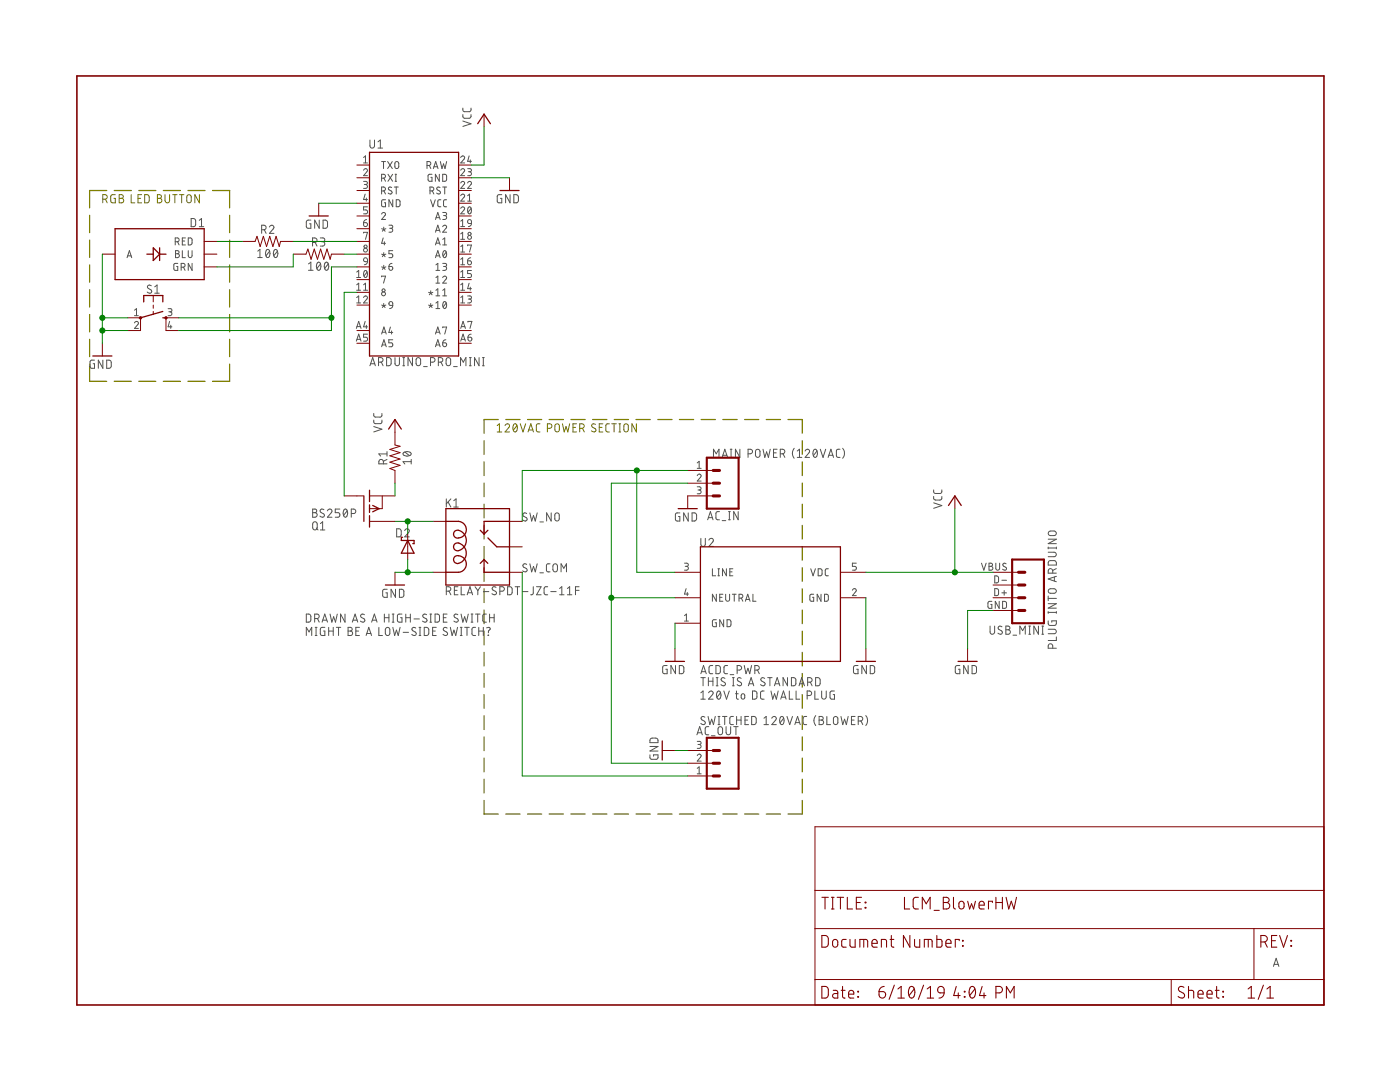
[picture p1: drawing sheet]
<svg xmlns="http://www.w3.org/2000/svg" width="279mm" height="216mm" viewBox="0 0 279 216" stroke-linecap="round" stroke-linejoin="round" font-family="sans-serif">
<g fill="none" stroke="#808000" stroke-width=".25">
<path d="M21.3 38h-3.4v3.5M22.8 38h3.4M27.7 38h3.4M32.6 38h3.4M37.5 38h3.4M42.4 38h3.4v3.5M17.9 43v3.4M17.9 47.9v3.5M17.9 52.9v3.4M17.9 57.8v3.5M45.8 43v3.4M45.8 47.9v3.5"/>
<path d="M45.8 52.9v3.4M45.8 57.8v3.5M17.9 72.7v3.4h3.4M17.9 62.8v3.4M17.9 67.7v3.5M22.8 76.1h3.4M27.7 76.1h3.4M32.6 76.1h3.4M37.5 76.1h3.4M45.8 62.8v3.4M45.8 67.7v3.5M45.8 72.7v3.4h-3.4"/>
<path d="M96.6 87.9v2.8M96.6 92.2v2.7M96.6 96.4v2.7M99.4 83.7h-2.8v2.7M100.9 83.7h2.9M105.3 83.7h2.8M109.6 83.7h2.8M113.9 83.7h2.9M118.3 83.7h2.8M122.6 83.7h2.8M126.9 83.7h2.9M131.3 83.7h2.8"/>
<path d="M135.6 83.7h2.8M139.9 83.7h2.9M144.3 83.7h2.8M148.6 83.7h2.8M152.9 83.7h2.9M157.3 83.7h2.8v2.7M160.1 87.9v2.8M160.1 92.2v2.7M160.1 96.4v2.7M96.6 100.6v2.7M96.6 104.8v2.7M96.6 109.1v2.7"/>
<path d="M96.6 113.3v2.7M96.6 117.5v2.7M160.1 100.6v2.7M160.1 104.8v2.7M160.1 109.1v2.7M160.1 113.3v2.7M160.1 117.5v2.7M96.6 121.7v2.7M96.6 125.9v2.8M96.6 130.2v2.7M96.6 134.4v2.7M96.6 138.6v2.7"/>
<path d="M160.1 121.7v2.7M160.1 125.9v2.8M160.1 130.2v2.7M160.1 134.4v2.7M160.1 138.6v2.7M96.6 159.7v2.7h2.8M96.6 142.8v2.8M96.6 147v2.8M96.6 151.3v2.7M96.6 155.5v2.7M160.1 142.8v2.8M160.1 147v2.8"/>
<path d="M160.1 151.3v2.7M160.1 155.5v2.7M160.1 159.7v2.7h-2.8M100.9 162.4h2.9M105.3 162.4h2.8M109.6 162.4h2.8M113.9 162.4h2.9M118.3 162.4h2.8M122.6 162.4h2.8M126.9 162.4h2.9M131.3 162.4h2.8M135.6 162.4h2.8"/>
<path d="M139.9 162.4h2.9M144.3 162.4h2.8M148.6 162.4h2.8M152.9 162.4h2.9"/>
</g>
<g fill="none" stroke="#808000" stroke-width=".2">
<path d="M20.5 39.8h.5a.46 .46 0 0 0 .4-.5 .46 .46 0 0 0-.4-.5h-.5v1.7M21 39.8l.4 .7M23 38.8h-.5l-.4 .3v1l.2 .3 .7 .1v-.9h-.3M23.8 38.8h.5a.37 .37 0 0 1 .3 .4 .37 .37 0 0 1-.3 .4 .44 .44 0 0 1 .4 .4 .44 .44 0 0 1-.4 .5h-.5zM23.8 39.6h.5M26.2 38.8v1.7h.7M27.5 39.6h.6M28.3 38.8h-.8v1.7h.8M28.9 38.8l.6 .1 .2 .2 .1 .9-.3 .4-.6 .1zM31.4 38.8h.5a.37 .37 0 0 1 .3 .4 .37 .37 0 0 1-.3 .4 .44 .44 0 0 1 .4 .4 .44 .44 0 0 1-.4 .5h-.5zM31.4 39.6h.5M32.9 38.8v1.2a.46 .46 0 0 0 .5 .5 .46 .46 0 0 0 .4-.5v-1.2"/>
<path d="M34.5 38.8h.8M34.9 38.8v1.7M35.8 38.8h.9M36.3 38.8v1.7M37.4 39l.3-.2 .3 .2 .2 1a.44 .44 0 0 1-.5 .5 .44 .44 0 0 1-.4-.5zM39.8 38.8v1.7l-.9-1.7v1.7M99.2 84.9l.5-.3v1.6M99.2 86.2h.9M100.8 84.9a.44 .44 0 0 1 .6-.3 .44 .44 0 0 1 .2 .7l-.8 .9h.9M102.6 84.7l.2-.1a.97 .97 0 0 1 0 1.6 1.02 1.02 0 0 1-.2-1.5zM103.2 84.9l-.8 .9M103.8 84.6l.6 1.6 .5-1.6"/>
<path d="M105.4 86.2l.5-1.6 .6 1.6M105.5 85.8h.8M107.8 84.6h-.5l-.3 .3 .1 1.1 .2 .1 .5 .1M109.2 85.5h.5a.46 .46 0 0 0 .5-.5 .46 .46 0 0 0-.5-.4h-.5v1.6M110.9 84.7l.3-.1 .3 .1 .1 1a.44 .44 0 0 1-.4 .5 .44 .44 0 0 1-.5-.5zM112.2 84.6l.4 1.6 .4-1.1 .3 1.1 .4-1.6M114.3 85.3h.6M115.1 84.6h-.8v1.6h.8M115.7 85.5h.4a.46 .46 0 0 0 .5-.5 .46 .46 0 0 0-.5-.4h-.4v1.6M116.2 85.5l.4 .7M118.9 84.7l-.2-.1a.38 .38 0 0 0-.6 .1 .38 .38 0 0 0 .2 .5l.4 .3a.4 .4 0 0 1 .1 .6 .4 .4 0 0 1-.6 0l-.2-.1M119.6 85.3h.5"/>
<path d="M120.3 84.6h-.7v1.6h.7M121.6 84.6h-.5l-.2 .3v1.1l.2 .1 .5 .1M122.1 84.6h.9M122.6 84.6v1.6M123.5 86.2h.4M123.5 84.6h.4M123.7 84.6v1.6M124.6 84.7l.3-.1 .4 .1 .1 1a.44 .44 0 0 1-.5 .5 .44 .44 0 0 1-.4-.5zM127 84.6v1.6l-.9-1.6v1.6"/>
</g>
<g fill="none" stroke="#505050" stroke-width=".2">
<path d="M72.6 36.2h.4l.3 .2-.1 .4h-.5M72.6 34a.38 .38 0 0 1 .5-.3 .38 .38 0 0 1 .1 .6l-.6 .8h.7M72.6 31.4l.3-.3v1.4M72.6 32.5h.7M72.9 38.7l-.3 1.1h.7M72.9 36.8a.39 .39 0 0 1 .4 .4 .39 .39 0 0 1-.4 .4h-.3M73.1 39.5v.6M73.8 27.9v1.2a.46 .46 0 0 0 .5 .4 .46 .46 0 0 0 .4-.4v-1.2M75.4 28.3l.5-.4v1.6M75.4 29.5h.9M76.2 38.1h.3a.39 .39 0 0 0 .4-.4 .39 .39 0 0 0-.4-.4h-.3v1.4M76.2 35.6h.3a.39 .39 0 0 0 .4-.4 .39 .39 0 0 0-.4-.4h-.3v1.4"/>
<path d="M76.2 32.2h.7M76.5 32.2v1.4M76.6 38.1l.3 .6M76.6 35.6l.3 .6M76.9 39.9h-.6l-.1 .1v.9l.1 .3 .6 .1v-.8h-.2M77.4 32.2l.9 1.4M77.4 34.8l1 1.4M78.2 37.4l-.5-.1-.2 .3 .1 .2 .5 .3a.38 .38 0 0 1-.1 .6 .38 .38 0 0 1-.5-.2M78.3 32.2l-.9 1.4M78.4 34.8l-1 1.4M78.4 39.9v1.4l-.8-1.4v1.4M78.7 37.3h.8"/>
<path d="M78.8 36.2h.3M78.8 34.8h.3M78.9 32.3l.3-.1 .3 .1 .1 1a.39 .39 0 0 1-.4 .3 .39 .39 0 0 1-.4-.3zM79 34.8v1.4M79.1 39.9h.5l.2 .2v.9l-.2 .2-.5 .1zM79.1 37.3v1.4M85.2 33h.4a.39 .39 0 0 0 .4-.4 .39 .39 0 0 0-.4-.4h-.4v1.4M85.7 33l.3 .6M85.8 38.1h.4a.39 .39 0 0 0 .4-.4 .39 .39 0 0 0-.4-.4h-.4v1.4M85.9 39.9l.5 1.4 .5-1.4M86.2 34.8h-.6l-.2 .2v.9l.2 .3h.6v-.8h-.2M86.3 38.1l.3 .6"/>
<path d="M86.5 33.6l.5-1.4 .4 1.4M86.6 33.3h.7M87.7 34.8v1.4l-.8-1.4v1.4M87.8 37.4a.35 .35 0 0 0-.5 0 .35 .35 0 0 0 0 .5l.4 .2a.38 .38 0 0 1 0 .6 .38 .38 0 0 1-.6-.2M87.9 32.2l.3 1.4 .3-.9 .3 .9 .3-1.4M88 39.9h-.4l-.2 .3v.9l.2 .1 .4 .1M88.3 34.8h.6l.2 .2v.9l-.2 .3h-.6zM88.3 37.3h.8M88.8 37.3v1.4M89.1 39.9h-.4l-.2 .3v.9l.2 .1 .4 .1M91.9 34a.38 .38 0 0 1 .6-.3 .38 .38 0 0 1 .1 .6l-.7 .8h.8M91.9 31.4a.39 .39 0 0 1 .6-.3 .39 .39 0 0 1 .1 .6l-.7 .8h.8"/>
<path d="M91.9 36.5a.38 .38 0 0 1 .6-.3 .38 .38 0 0 1 .1 .6l-.7 .8h.8M91.9 39.1a.38 .38 0 0 1 .6-.4 .38 .38 0 0 1 .1 .6l-.7 .8h.8M92.4 22.9v.5l.3 .2 1.2-.1 .1-.6M92.4 21.6v.5l.3 .2h1.1l.2-.4v-.3M92.4 24.2l1.6 .5-1.6 .5M93.3 33.7h.6l.2 .2-.2 .3-.4 .1M93.3 36.5a.38 .38 0 0 1 .6-.3 .38 .38 0 0 1 .1 .6l-.7 .8h.8M93.3 39.1l.4-.4v1.4M93.6 31.1l-.3 1.1h.8M93.7 34.3a.39 .39 0 0 1 .4 .4 .39 .39 0 0 1-.4 .4h-.4M93.9 31.9v.6M100.1 38.8h-.5l-.3 .3-.1 1 .2 .3 .7 .1v-.9h-.2"/>
<path d="M101.8 38.8v1.7l-.9-1.7v1.7M102.6 38.8l.6 .1 .2 .2 .1 .9-.3 .4-.6 .1zM25.4 51.4l.4-1.4 .5 1.4M25.5 51.1h.7M30.2 57l-.4-.1-.3 .1-.1 .2 .1 .3 .6 .3a.41 .41 0 0 1 0 .6 .41 .41 0 0 1-.6 0l-.1-.1M30.9 57.2l.4-.3v1.6M30.9 58.5h.9M35 48.2h.4a.38 .38 0 0 0 .4-.3 .38 .38 0 0 0-.4-.4h-.4v1.4M35 50l.7 .1v.3l-.3 .2a.39 .39 0 0 1 .4 .4 .39 .39 0 0 1-.4 .4h-.4zM35 50.6h.4M35.4 48.2l.4 .7M35.5 52.6h-.6l-.2 .1v.9l.2 .3 .6 .1v-.8h-.3"/>
<path d="M36.2 53.3h.4a.38 .38 0 0 0 .3-.4 .38 .38 0 0 0-.3-.3h-.4v1.4M36.4 50v1.4h.6M36.4 48.1h.5M36.6 53.3l.3 .7M37 47.5h-.6v1.4h.6M37.6 50v1a.38 .38 0 0 0 .4 .4 .38 .38 0 0 0 .3-.4v-1M37.6 47.5h.5l.2 .2v.9l-.2 .2-.5 .1zM38.1 43.6h.7l.2 .3 .1 .9-.3 .4h-.7zM38.3 52.6v1.4l-.7-1.4v1.4M39.8 45.2h.9M39.8 44l.4-.4v1.6M51.4 50.1l.5-.3v1.6"/>
<path d="M51.4 51.4h.9M52.2 45.8h.5a.46 .46 0 0 0 .4-.4 .46 .46 0 0 0-.4-.5h-.5v1.7M52.7 45.8l.4 .8M53.2 49.9l.2-.1a.97 .97 0 0 1 0 1.6 1.02 1.02 0 0 1-.2-1.5zM53.8 45.3a.45 .45 0 0 1 .6-.3 .45 .45 0 0 1 .1 .7l-.7 .9h.9M53.8 50.1l-.7 .9M54.8 49.9l.2-.1a.97 .97 0 0 1 0 1.6 1.02 1.02 0 0 1-.2-1.5zM55.4 50.1l-.8 .9M61.6 52.7l.4-.4v1.6M61.6 53.9h.9M62 43.9h-.5l-.3 .3-.1 1 .3 .3 .6 .1v-.9h-.2M62.4 48.4h.4a.46 .46 0 0 0 .5-.5 .46 .46 0 0 0-.5-.4h-.4v1.6"/>
<path d="M62.9 48.4l.4 .7M63.4 52.4l.2-.1a.97 .97 0 0 1 0 1.6 1.02 1.02 0 0 1-.2-1.5zM63.7 43.9v1.7l-.9-1.7v1.7M63.9 47.5h.6a.37 .37 0 0 1 .3 .3 .37 .37 0 0 1-.3 .4h-.4M64 52.7l-.8 .9M64.4 48.2a.44 .44 0 0 1 .4 .5 .44 .44 0 0 1-.4 .4h-.5M64.5 43.9l.6 .1 .2 .2v1.1l-.2 .2-.6 .1zM64.9 52.4l.3-.1a.95 .95 0 0 1 0 1.6 1.04 1.04 0 0 1-.3-1.5zM65.5 52.7l-.7 .9M71.2 54.3l.4-.3v1.4M71.2 56.8l.4-.3v1.4M71.2 59.4l.4-.3v1.4"/>
<path d="M71.2 55.4h.8M71.2 57.9h.8M72.6 44.4h.4a.39 .39 0 0 1 .3 .5 .39 .39 0 0 1-.4 .3 .39 .39 0 0 1-.3-.4zM72.6 59.4a.38 .38 0 0 1 .5-.3 .38 .38 0 0 1 .1 .6l-.6 .8h.7M72.6 46.5v-.1h.7l-.4 1.4M72.6 57.9h.7M72.6 56.8l.3-.3v1.4M72.7 51.5l.2-.1 .3 .1 .1 .7-.7-.1zM72.7 54.1l.2-.1a.81 .81 0 0 1 0 1.4 .88 .88 0 0 1-.2-1.3zM73.2 43.8l-.4 .1-.2 .5M73.3 54.3l-.7 .8M73.3 41.3h-.7v.6h.4a.4 .4 0 0 1 .3 .4 .4 .4 0 0 1-.3 .4h-.4"/>
<path d="M73.3 52.2l-.2 .5-.4 .1M76.2 42.7a.38 .38 0 0 1 .5-.3 .38 .38 0 0 1 .1 .6l-.6 .8h.7M76.2 45.6l.4 .2M76.2 50.7l.4 .2M76.2 53.3l.4 .1M76.2 55.2v-.1h.7l-.4 1.4M76.5 47.5l-.3 1.1h.7M76.6 45.3v.5M76.6 50.4v.5M76.6 52.9v.5M76.6 45.8l.3 .3M76.6 45.8l-.3 .3"/>
<path d="M76.6 50.9l.3 .3M76.6 50.9l-.3 .3M76.6 53.4l.3 .4M76.6 53.4l-.3 .4M76.7 48.2v.7M77 45.6l-.4 .2M77 50.7l-.4 .2M77 53.3l-.4 .1M77.6 44.9l.6 .1 .2 .2-.2 .3-.4 .1M77.6 53.2h.5a.39 .39 0 0 1 .3 .4 .39 .39 0 0 1-.4 .3 .39 .39 0 0 1-.4-.3zM78 45.6a.39 .39 0 0 1 .4 .3 .39 .39 0 0 1-.4 .4h-.4M78.2 52.6l-.5 .2-.1 .4"/>
<path d="M78.4 50h-.8v.6h.5a.4 .4 0 0 1 .3 .4 .4 .4 0 0 1-.3 .4h-.5M85.5 58.3l.5 .2M86 58v.5M86 58.5l.2 .3M86 58.5l-.3 .3M86.4 58.3l-.4 .2M86.9 51.4l.5-1.4 .4 1.4M86.9 48.9l.5-1.4 .4 1.4M86.9 46.3l.5-1.4 .4 1.4M86.9 43.8l.5-1.4 .4 1.4M87 54h.8M87 52.9l.4-.3v1.4"/>
<path d="M87 55.4l.4-.3v1.4M87 57.9l.4-.3v1.4M87 59h.8M87 56.5h.8M87 51.1h.7M87 48.5h.7M87 46h.7M87 43.4h.7M88.3 55.4a.38 .38 0 0 1 .6-.3 .38 .38 0 0 1 .1 .6l-.7 .8h.8M88.3 52.6h.7l.1 .2-.1 .3-.5 .1M88.3 45.2a.38 .38 0 0 1 .6-.3 .38 .38 0 0 1 .1 .7l-.7 .7h.8M88.3 42.4h.7l.1 .2-.1 .4h-.5"/>
<path d="M88.3 59h.8M88.3 57.9l.5-.3v1.4M88.3 47.8l.5-.3v1.4M88.3 48.9h.8M88.5 50.1l.3-.1a.83 .83 0 0 1 0 1.4 .88 .88 0 0 1-.3-1.3zM88.8 53.2a.39 .39 0 0 1 .3 .4 .39 .39 0 0 1-.3 .4h-.5M88.8 43a.39 .39 0 0 1 .3 .4 .39 .39 0 0 1-.3 .4h-.5M89 50.3l-.6 .8M91.9 41.6a.38 .38 0 0 1 .6-.3 .38 .38 0 0 1 .1 .6l-.7 .8h.8M91.9 44.1l.4-.3v1.4M91.9 46.7l.4-.3v1.4M91.9 49.2l.4-.3v1.4"/>
<path d="M91.9 51.8l.4-.4v1.4M91.9 54.3l.4-.3v1.4M91.9 56.8l.4-.3v1.4M91.9 59.4l.4-.3v1.4M91.9 55.4h.8M91.9 57.9h.8M91.9 52.8h.8M91.9 50.3h.8M91.9 47.8h.8M91.9 45.2h.8M93.3 59.1h.6l.2 .2-.2 .3-.4 .1M93.3 52h.5a.39 .39 0 0 1 .3 .5 .39 .39 0 0 1-.4 .3 .39 .39 0 0 1-.4-.3z"/>
<path d="M93.3 49v-.1h.8l-.4 1.4M93.3 40.1h.8M93.4 43.9l.3-.1 .3 .1 .1 .7-.7-.1zM93.5 41.4l.2-.1a.83 .83 0 0 1 0 1.4 .88 .88 0 0 1-.2-1.3zM93.6 56.5l-.3 1.1h.8M93.7 59.7a.39 .39 0 0 1 .4 .4 .39 .39 0 0 1-.4 .4h-.4M93.9 57.3v.6M93.9 51.4l-.5 .3-.1 .3M94 41.6l-.6 .8M94.1 54h-.8v.6h.5a.4 .4 0 0 1 .3 .4 .4 .4 0 0 1-.3 .4h-.5M94.1 44.6l-.1 .4-.5 .2M18.9 71.9h-.7l-.2 .2v1l.2 .4h.7v-.9h-.3"/>
<path d="M20.5 71.9v1.6l-.9-1.6v1.6M21.3 71.9h.6l.3 .2v.9l-.3 .4-.6 .1zM26.8 64.4a.39 .39 0 0 1 .6-.3 .39 .39 0 0 1 .1 .6l-.7 .8h.8M26.8 61.9l.4-.3v1.4M26.8 63h.8M33.5 61.6h.6l.2 .2-.2 .4h-.4M33.8 64.1l-.3 1.1h.8M33.9 62.2a.39 .39 0 0 1 .4 .4 .39 .39 0 0 1-.4 .4h-.4M34.1 64.9v.6M71.1 65.5l.5-1.4 .5 1.4M71.1 68.1l.5-1.4 .5 1.4M71.2 60.5h.8"/>
<path d="M71.2 65.2h.7M71.2 67.7h.7M72.9 64.1l-.3 1.1h.7M73.1 64.9v.6M73.3 66.7h-.7v.6h.4a.4 .4 0 0 1 .3 .4 .4 .4 0 0 1-.3 .4h-.4M73.8 73l.6-1.6 .5 1.6M74 72.6h.8M75.5 72.3h.5a.46 .46 0 0 0 .5-.5 .46 .46 0 0 0-.5-.4h-.5v1.6M76.1 72.3l.4 .7M76.2 60.9l.4 .1M76.2 66.7l.4-1.4 .5 1.4M76.2 69.2l.4-1.4 .5 1.4"/>
<path d="M76.3 66.3h.7M76.3 68.8h.7M76.6 60.6v.4M76.6 61l.3 .4M76.6 61l-.3 .4M77 60.9l-.4 .1M77.2 71.4l.7 .1a1.33 1.33 0 0 1 .1 1.2l-.2 .2-.6 .1zM77.7 60.3l.3-.1 .3 .1 .1 .6h-.7zM77.9 65.3l-.3 1h.8M78.1 66v.7M78.4 60.9l-.1 .4-.5 .3M78.4 67.8h-.8v.6h.5a.4 .4 0 0 1 .3 .4 .4 .4 0 0 1-.3 .4h-.5"/>
<path d="M78.8 71.4v1.1a.44 .44 0 0 0 .5 .5 .44 .44 0 0 0 .4-.5v-1.1M80.4 71.4h.4M80.4 73h.4M80.6 71.4v1.6M82.3 71.4v1.6l-.9-1.6v1.6M83.2 71.5l.3-.1 .3 .1a1.33 1.33 0 0 1 .1 1.2l-.4 .3-.3-.1-.2-.4zM84.5 73.2h.8M85.5 60.9l.5 .1M85.9 72.3h.5a.46 .46 0 0 0 .4-.5 .46 .46 0 0 0-.4-.4h-.5v1.6M86 60.6v.4M86 61l.2 .4M86 61l-.3 .4"/>
<path d="M86.4 60.9l-.4 .1M86.9 66.7l.5-1.4 .4 1.4M86.9 69.2l.5-1.4 .4 1.4M87 60.5l.4-.3v1.4M87 61.6h.8M87 66.3h.7M87 68.8h.7M87.5 72.3h.4a.46 .46 0 0 0 .5-.5 .46 .46 0 0 0-.5-.4h-.4v1.6M88 72.3l.4 .7M88.3 68.4h.5a.39 .39 0 0 1 .3 .4 .39 .39 0 0 1-.4 .4 .39 .39 0 0 1-.4-.4zM88.3 65.4v-.1h.8l-.3 1.4M88.5 60.3l.1-.1a.73 .73 0 0 1 .6 .6 .73 .73 0 0 1-.4 .8 .88 .88 0 0 1-.3-1.3z"/>
<path d="M89 67.8l-.4 .1-.3 .5M89 60.5l-.6 .8M89.2 71.5l.3-.1 .3 .1 .1 1a.46 .46 0 0 1-.4 .5 .46 .46 0 0 1-.5-.5zM90.5 73.2h.7M91.9 73v-1.6l.6 .9 .5-.9v1.6M91.9 60.5h.8M91.9 65.5l.5-1.4 .5 1.4M91.9 68.1l.5-1.4 .5 1.4M92.1 65.2h.7M92.1 67.7h.7M93.4 67.3h.5a.39 .39 0 0 1 .3 .4 .39 .39 0 0 1-.4 .4 .39 .39 0 0 1-.4-.4zM93.4 64.3v-.2h.8l-.4 1.4"/>
<path d="M93.7 71.4h.3M93.7 73h.3M93.9 71.4v1.6M94 66.7l-.3 .1-.3 .5M95.6 71.4v1.6l-.9-1.6v1.6M96.3 71.4h.3M96.3 73h.3M96.5 71.4v1.6M74.6 83.8v.5l.4 .2h1l.2-.2v-.5M74.6 82.5v.5l.4 .2h1l.2-.2v-.5M74.6 85.1l1.6 .5-1.6 .6M76.5 92.6v-.5a.46 .46 0 0 0-.4-.4 .46 .46 0 0 0-.5 .4v.5h1.6"/>
<path d="M77.2 90.6h-1.6l.4 .4M77.2 91.7l-.7 .3M77.2 90.1v.9M80.5 90.3a1.04 1.04 0 0 1 1.6 .3 .95 .95 0 0 1-1.7 0zM80.8 90.2l.9 .7M82.1 92.1h-1.7l.4 .5M82.1 91.7v.9M89.1 99.5v1.7M90 99.5l-.9 1M90.6 99.9l.4-.4v1.7M139.1 94.9a.38 .38 0 0 1 .6-.3 .38 .38 0 0 1 .1 .6l-.7 .8h.8M139.1 97.1h.5l.3 .3-.2 .3-.4 .1"/>
<path d="M139.1 92.4l.4-.3v1.4M139.1 93.5h.8M139.5 97.8a.38 .38 0 0 1 .4 .3 .38 .38 0 0 1-.4 .4h-.4M142.4 91.3v-1.7l.5 1 .6-1v1.7M144.1 91.3l.6-1.7 .5 1.7M144.3 90.8h.8M145.7 91.3h.4M145.7 89.6h.4M145.9 89.6v1.7M147.7 89.6v1.7l-.9-1.7v1.7M149.3 90.6h.4a.46 .46 0 0 0 .5-.5 .46 .46 0 0 0-.5-.5h-.4v1.7M150.9 89.8l.3-.2 .3 .2a1.33 1.33 0 0 1 .1 1.2l-.4 .3-.4-.3v-.9z"/>
<path d="M152.3 89.6l.3 1.7 .4-1.1 .4 1.1 .3-1.7M154.4 90.4h.5M155.1 89.6h-.7v1.7h.7M155.7 90.6h.5a.46 .46 0 0 0 .4-.5 .46 .46 0 0 0-.4-.5h-.5v1.7M156.3 90.6l.3 .7M158.5 89.5a1.56 1.56 0 0 0 0 1.9M159.1 91.3h.9M159.1 90l.5-.4v1.7M160.7 90a.44 .44 0 0 1 .6-.4 .44 .44 0 0 1 .1 .8l-.7 .9h.9M162.4 89.7l.3-.1a.97 .97 0 0 1 0 1.7 1.02 1.02 0 0 1-.3-1.6zM163 90l-.7 .9M163.7 89.6l.6 1.7 .5-1.7"/>
<path d="M165.3 91.3l.5-1.7 .5 1.7M165.4 90.8h.8M167.6 89.6l-.5 .1-.2 .3v1l.2 .2 .5 .1M168.2 89.5a1.56 1.56 0 0 1 0 1.9M186.3 99.1l.1 .4 .3 .3 1.2-.1 .1-.6M186.3 97.7l.1 .6 .3 .2 1-.1 .2-.1 .1-.6M62.4 101.6h.5a.36 .36 0 0 1 .3 .3 .36 .36 0 0 1-.3 .4 .46 .46 0 0 1 .4 .5 .46 .46 0 0 1-.4 .4h-.5zM62.4 102.3h.5M62.5 104.2l.4-.1 .3 .1 .1 1.1a.46 .46 0 0 1-.4 .4 .46 .46 0 0 1-.5-.4zM63.1 105.4l.4 .3M63.9 104.5l.5-.4v1.6M63.9 105.7h.9"/>
<path d="M64.6 101.7a.41 .41 0 0 0-.5-.1 .41 .41 0 0 0-.1 .6l.6 .3a.37 .37 0 0 1 .1 .5 .37 .37 0 0 1-.5 .2l-.4-.2M65.3 101.9a.45 .45 0 0 1 .7-.3 .45 .45 0 0 1 .1 .7l-.8 .9h1M67.8 101.6h-.9v.7h.6a.46 .46 0 0 1 .3 .5 .46 .46 0 0 1-.3 .4h-.6M68.7 101.7l.2-.1a.95 .95 0 0 1 0 1.6 1.06 1.06 0 0 1-.2-1.5zM69.3 101.9l-.7 .9M70.1 102.5h.5a.44 .44 0 0 0 .4-.5 .44 .44 0 0 0-.4-.4h-.5v1.6M77.3 117.6h-.7l-.2 .2v1.2l.2 .2h.7v-.9h-.3M78.9 117.6v1.6l-.9-1.6v1.6M79.2 105.5h.6l.2 .3 .1 .9-.3 .4h-.6zM79.7 117.6h.6l.3 .3v1l-.3 .3h-.6zM80.8 105.9a.45 .45 0 0 1 .6-.4 .45 .45 0 0 1 .2 .7l-.8 .9h.9M89.1 118h.4a.44 .44 0 0 0 .5-.5 .44 .44 0 0 0-.5-.4h-.4v1.6"/>
<path d="M89.4 100.2l.6 1M89.6 118l.4 .7M90.6 101.2h.9M90.7 117.8h.5M91.4 117.1h-.7v1.6h.7M92 117.1v1.6h.8M93.2 118.7l.6-1.6 .5 1.6M93.4 118.3h.8M94.8 117.1l.6 .7M95.4 117.8v.9M95.9 117.1l-.5 .7M96.5 118h1.1"/>
<path d="M99 117.2l-.6-.1-.2 .3 .1 .3 .6 .3a.38 .38 0 0 1 .1 .5 .38 .38 0 0 1-.5 .2l-.3-.2M99.8 118h.4a.44 .44 0 0 0 .5-.5 .44 .44 0 0 0-.5-.4h-.4v1.6M101.3 117.1h.6l.3 .2v.9l-.3 .5h-.6zM102.8 117.1h.9M103.3 117.1v1.6M104.3 118h1.1M105.1 102.5a.41 .41 0 0 0-.6-.1 .41 .41 0 0 0 0 .6l.5 .3a.41 .41 0 0 1 .1 .6 .41 .41 0 0 1-.6 0l-.2-.2M105.1 112.6a.41 .41 0 0 0-.6 0 .41 .41 0 0 0 0 .6l.5 .2a.44 .44 0 0 1 0 .7 .44 .44 0 0 1-.7-.2M105.7 102.3l.4 1.7 .4-1.1 .3 1.1 .4-1.7M105.7 112.5l.4 1.6 .4-1.1 .3 1.1 .4-1.6M106.4 117.1v1.4l-.2 .2h-.3M107.1 117.1h.9l-.9 1.6h.9"/>
<path d="M107.7 104.1h.8M107.7 114.3h.8M109.3 117.1h-.5l-.2 .3v1.1l.2 .2h.5M109.8 112.5h-.5l-.2 .4v1l.2 .2h.5M109.9 118h1.1M110 102.3v1.7l-.9-1.7v1.7M110.5 112.6l.3-.1 .3 .1 .2 1.1a.46 .46 0 0 1-.5 .4 .46 .46 0 0 1-.5-.4v-.8zM110.8 102.5l.4-.2 .3 .2 .1 1a.44 .44 0 0 1-.4 .5 .44 .44 0 0 1-.5-.5zM111.7 118.7h.9M111.7 117.4l.4-.3v1.6M112 114.1v-1.6l.5 .9 .6-.9v1.6M113.2 118.7h.9"/>
<path d="M113.2 117.4l.5-.3v1.6M114.9 117.8h.7M115.6 117.1h-.7v1.6M135.7 102.3l-.7 .1-.2 .2v1l.2 .3 .7 .1v-.9h-.3M136.6 112.4h.5l.3 .2-.2 .4h-.4M136.9 117.5l-.3 1h.8M137 113a.38 .38 0 0 1 .4 .4 .38 .38 0 0 1-.4 .4h-.4M137.2 118.2v.7M137.4 102.3v1.7l-1-1.7v1.7M138.1 102.3l.6 .1 .3 .2v.9l-.3 .4-.6 .1zM139.9 107.4v1.2a.44 .44 0 0 0 .4 .4 .44 .44 0 0 0 .5-.4v-1.2M141.2 103.7l.6-1.6 .5 1.6"/>
<path d="M141.4 103.3h.8M141.5 107.8a.44 .44 0 0 1 .6-.4 .44 .44 0 0 1 .1 .7l-.7 .9h.9M142.2 113.5v1.4h.6M143 118.6v1.4l-.8-1.4v1.4M143.3 114.9h.3M143.3 113.5h.3M143.4 113.5v1.4M143.6 102.1h-.5l-.2 .3v1.1l.2 .2h.5M143.6 119.2h.5M144.1 103.9h.7M144.3 118.6h-.7v1.4h.7M144.8 118.6v1a.39 .39 0 0 0 .4 .4 .39 .39 0 0 0 .4-.4v-1"/>
<path d="M145 113.5v1.4l-.8-1.4v1.4M145.4 103.7h.4M145.4 102.1h.4M145.6 102.1v1.6M145.6 114.1h.5M146.2 118.6h.7M146.3 113.5h-.7v1.4h.7M146.5 118.6v1.4M147.3 102.1v1.6l-.9-1.6v1.6M147.5 119.4h.4a.39 .39 0 0 0 .4-.4 .39 .39 0 0 0-.4-.4h-.4v1.4M148 119.4l.3 .6M148.8 120l.4-1.4 .5 1.4"/>
<path d="M148.9 119.6h.7M150.3 118.6v1.4h.6M161.8 113.5l.5 1.4 .4-1.4M162.4 118.6h-.6l-.2 .2v.9l.2 .3h.6v-.8h-.2M163.3 113.5h.5l.2 .2v1l-.2 .2h-.5zM163.9 118.6v1.4l-.8-1.4v1.4M164.5 118.6h.6l.2 .2v.9l-.2 .3h-.6zM165.3 113.5h-.4l-.2 .3v.9l.2 .2h.4M170.1 117.8a.38 .38 0 0 1 .6-.3 .38 .38 0 0 1 .1 .6l-.7 .8h.8M170.9 112.4h-.8v.6h.5a.39 .39 0 0 1 .3 .4 .39 .39 0 0 1-.3 .4h-.5M186.3 100.3l1.7 .6-1.7 .5M195.9 112.4l.4 1.4 .5-1.4"/>
<path d="M197.4 112.4l.6 .1v.4l-.2 .1a.38 .38 0 0 1 .4 .4 .38 .38 0 0 1-.4 .4h-.4zM197.4 113h.4M198 120h-.6l-.2 .2v.9l.2 .3h.6v-.8h-.3M198.5 114.9l.6 .1 .2 .2v.9l-.2 .2h-.6zM198.5 117.5h.6l.2 .2v.9l-.2 .2-.6 .1zM198.7 112.4v1a.38 .38 0 0 0 .4 .4 .38 .38 0 0 0 .4-.4v-1M199.4 120v1.4l-.8-1.4v1.4M199.9 118.3h1M199.9 115.8h1M200.1 120h.5l.3 .2v1l-.3 .2h-.5zM200.4 117.8v1M200.8 112.5l-.5-.1-.2 .3 .2 .3 .4 .2a.35 .35 0 0 1 .1 .5 .35 .35 0 0 1-.6 0l-.1-.1"/>
<path d="M209.2 110.2h1.2a.44 .44 0 0 1 .4 .4 .44 .44 0 0 1-.4 .5h-1.2M209.2 109.2v.3M209.2 118.9v.9M209.2 119.4h1.6M209.2 109.3h1.6M209.2 107.6h1.6l-1.6 .9h1.6M209.3 117.6a1.33 1.33 0 0 1 1.2-.1l.3 .4-.1 .4-.3 .1-1.1-.1-.1-.4zM209.3 112l1.2-.1 .3 .2v.7h-1.6zM209.3 106.1a1.33 1.33 0 0 1 1.2-.1l.3 .4-.1 .3-.3 .2-1.1-.2-.1-.3zM210.1 114.4v-.5a.46 .46 0 0 0-.5-.4 .46 .46 0 0 0-.4 .4v.5h1.6M210.4 115.1v.9M210.8 109.2v.3"/>
<path d="M210.8 115l-1.6 .5 1.6 .6M210.8 113.5l-.7 .3M61.1 122.5l.7 .1 .2 .2v.9l-.2 .4h-.7zM61.1 126.8v-1.6l.6 .9 .5-.9v1.6M62.8 123.4h.5a.44 .44 0 0 0 .4-.4 .44 .44 0 0 0-.4-.5h-.5v1.6M62.9 126.8h.4M62.9 125.2h.4M63.1 125.2v1.6M63.4 123.4l.3 .7M64.3 124.1l.5-1.6 .6 1.6M64.4 123.7h.8M64.8 125.2h-.5l-.3 .2-.1 1 .3 .4h.6v-.9h-.2"/>
<path d="M65.6 125.9h.9M65.6 125.2v1.6M65.9 122.5l.3 1.6 .4-1 .4 1 .3-1.6M66.5 125.2v1.6M67.1 125.2h.9M67.6 125.2v1.6M68.9 122.5v1.6l-.9-1.6v1.6M69.5 125.2h.4a.37 .37 0 0 1 .4 .4 .37 .37 0 0 1-.4 .3 .44 .44 0 0 1 .5 .5 .44 .44 0 0 1-.5 .4h-.4zM69.5 125.9h.4M70.3 124.1l.6-1.6 .5 1.6M70.4 123.7h.9M71 125.9h.6"/>
<path d="M71.7 125.2h-.7v1.6h.7M72.7 122.7a.41 .41 0 0 0-.6-.1 .41 .41 0 0 0 0 .6l.5 .3a.44 .44 0 0 1 0 .7 .44 .44 0 0 1-.7-.3M73.1 126.8l.5-1.6 .5 1.6M73.2 126.4h.8M74.2 124.1l.5-1.6 .5 1.6M74.3 123.7h.8M75.6 125.2v1.6h.7M76.7 122.5v1.6M76.7 123.3h.9M77 125.3l.4-.1 .3 .1 .1 1.1a.46 .46 0 0 1-.4 .4 .46 .46 0 0 1-.5-.4v-.8zM77.6 122.5v1.6M78.3 122.5h.3"/>
<path d="M78.3 124.1h.3M78.4 125.2l.4 1.6 .3-1.1 .4 1.1 .3-1.6M78.5 122.5v1.6M80.2 122.5l-.7 .1-.2 .1v1.2l.2 .2h.7v-.8h-.3M80.5 126.2h1M81 123.3h.9M81 122.5v1.6M81.9 122.5v1.6M82.6 123.5h1.1M83 125.3a.41 .41 0 0 0-.6-.1 .41 .41 0 0 0-.1 .6l.6 .3a.41 .41 0 0 1 0 .7 .41 .41 0 0 1-.6-.1l-.1-.1M83.6 126.8h.4M83.6 125.2h.4"/>
<path d="M83.8 125.2v1.6M84.7 125.2h.6l.2 .3 .1 .9-.3 .4h-.6zM85.1 122.7a.41 .41 0 0 0-.6-.1 .41 .41 0 0 0 0 .6l.5 .3a.41 .41 0 0 1 .1 .6 .41 .41 0 0 1-.6-.1l-.2-.1M85.8 122.5h.3M85.8 124.1h.3M86 122.5v1.6M86.3 125.9h.6M86.8 122.5l.6 .1 .3 .2v1.1l-.3 .2h-.6zM87.1 125.2h-.8v1.6h.8M88.5 123.3h.5M89.2 122.5h-.7v1.6h.7M89.2 125.3l-.4-.1-.2 .1-.1 .3v.2l.6 .3a.38 .38 0 0 1 .2 .6 .38 .38 0 0 1-.5 .1l-.4-.2"/>
<path d="M89.9 125.2l.3 1.6 .4-1.1 .4 1.1 .3-1.6M91.4 122.7a.41 .41 0 0 0-.6-.1 .41 .41 0 0 0 0 .6l.5 .3a.44 .44 0 0 1-.1 .7 .44 .44 0 0 1-.6-.3M91.9 126.8h.3M91.9 125.2h.3M92 122.5l.4 1.6 .3-1 .4 1 .4-1.6M92.1 125.2v1.6M92.7 125.2h.9M93.2 125.2v1.6M94 122.5h.4M94 124.1h.4M94.2 122.5v1.6M94.9 122.5h.9"/>
<path d="M94.9 125.2l-.6 .1-.1 .3v1l.2 .2h.5M95.3 122.5v1.6M95.5 125.9h1M95.5 125.2v1.6M96.5 125.2v1.6M97.1 122.5l-.5 .1-.2 .3v1l.2 .2h.5M97.1 125.3l.5-.1 .2 .1v.3l-.3 .3v.4M97.4 126.7l.1 .1zM97.7 123.3h.9M97.7 122.5v1.6M98.6 122.5v1.6M133.1 132.8h-.5l-.3 .2-.1 1.1 .3 .3h.6v-.9h-.2"/>
<path d="M134.8 132.8v1.6l-.9-1.6v1.6M135.6 132.8h.6l.2 .3 .1 .9-.3 .4h-.6zM136.6 122.9l.4-.4v1.4M136.6 123.9h.8M139.9 138.2l.4-.3v1.6M139.9 135.2h.9M139.9 139.5h.9M139.9 134.4l.5-1.6 .5 1.6M140 134h.8M140.3 135.2v1.6M141.4 135.2v1.6M141.4 135.9h.9"/>
<path d="M141.4 138.2a.45 .45 0 0 1 .6-.3 .45 .45 0 0 1 .2 .7l-.8 .9h.9M142.2 132.8h-.5l-.2 .4v1l.2 .2h.5M142.3 135.2v1.6M142.9 132.8h.6l.2 .3v1.1l-.2 .2h-.6zM142.9 135.2h.4M142.9 136.8h.4M143 123.7h-.6l-.2 .1v.9l.2 .3 .6 .1v-.8h-.3M143.1 135.2v1.6M143.2 138l.2-.1a.97 .97 0 0 1 0 1.6 1.02 1.02 0 0 1-.2-1.5zM143.8 138.2l-.7 .9M144.4 123.7v1.4l-.8-1.4v1.4M144.5 137.9l.5 1.6 .5-1.6"/>
<path d="M144.7 135.4l-.4-.2-.3 .1-.1 .3 .1 .2 .6 .4a.38 .38 0 0 1 .1 .5 .38 .38 0 0 1-.5 .1l-.3-.2M145.1 123.7h.5l.2 .2 .1 .8-.3 .3-.5 .1zM145.2 132.8h-.5l-.2 .4v1l.2 .2h.5M145.7 134.6h.7M146.2 135.2h.3M146.2 136.8h.3M146.3 135.2v1.6M146.8 138.4h.5M147 137.9v1.4l.3 .2M147.1 133.7h.5a.46 .46 0 0 0 .4-.4 .46 .46 0 0 0-.4-.5h-.5v1.6M147.9 135.4l-.2-.1a.38 .38 0 0 0-.5 .1 .38 .38 0 0 0 .1 .5l.5 .3a.44 .44 0 0 1 0 .7 .44 .44 0 0 1-.7-.3M148 138.5l.3-.1 .2 .1 .1 .6a.36 .36 0 0 1-.3 .4 .36 .36 0 0 1-.4-.4z"/>
<path d="M148.5 132.8l.4 1.6 .4-1.1 .3 1.1 .4-1.6M149.4 136.8l.5-1.6 .5 1.6M149.5 136.4h.8M150.2 137.9h.6l.2 .3v1l-.2 .3h-.6zM150.6 133.7h.5a.46 .46 0 0 0 .4-.4 .46 .46 0 0 0-.4-.5h-.5v1.6M151.2 133.7l.3 .7M152.5 137.9h-.5l-.2 .3v1.1l.2 .2h.5M152.6 135.4l-.2-.1a.37 .37 0 0 0-.5 .1 .37 .37 0 0 0 .1 .5l.5 .3a.38 .38 0 0 1 .1 .5 .38 .38 0 0 1-.5 .1l-.3-.2M153.2 135.2h.9M153.6 135.2v1.6M153.9 137.9l.3 1.6 .4-1.1 .3 1.1 .4-1.6M154.6 136.8l.5-1.6 .5 1.6"/>
<path d="M154.7 136.4h.8M155.8 139.5l.6-1.6 .5 1.6M156 139.1h.8M157.2 135.2v1.6l-.9-1.6v1.6M157.5 137.9v1.6h.7M157.9 135.2l.7 .1 .2 .2v1.1l-.2 .2h-.7zM158.9 137.9v1.6h.7M159.5 136.8l.5-1.6 .5 1.6M159.6 136.4h.8M161.1 138.8h.4a.46 .46 0 0 0 .5-.5 .46 .46 0 0 0-.5-.4h-.4v1.6M161.2 136.1h.4a.46 .46 0 0 0 .5-.4 .46 .46 0 0 0-.5-.5h-.4v1.6M161.7 136.1l.4 .7"/>
<path d="M162.6 137.9v1.6h.7M162.8 135.2l.6 .1 .2 .2 .1 .9-.3 .4h-.6zM164 137.9v1.2a.46 .46 0 0 0 .4 .4 .46 .46 0 0 0 .5-.4v-1.2M166.5 137.9h-.5l-.3 .2v1l.2 .4h.6v-.9h-.2M171.2 132.8h-.5l-.3 .2-.1 1.1 .3 .3h.6v-.9h-.2M172.9 132.8v1.6l-.9-1.6v1.6M173.7 132.8h.6l.2 .3v1.1l-.2 .2h-.6zM191.6 132.8h-.6l-.3 .2v1.2l.2 .2h.7v-.9h-.3M193.2 132.8v1.6l-.9-1.6v1.6M194 132.8h.6l.3 .3v1.1l-.3 .2h-.6zM197.6 124.9v1.2a.46 .46 0 0 0 .4 .5 .46 .46 0 0 0 .5-.5v-1.2M200 125.1a.41 .41 0 0 0-.6-.1 .41 .41 0 0 0-.1 .5l.6 .4a.44 .44 0 0 1-.1 .7 .44 .44 0 0 1-.6-.3"/>
<path d="M200.7 124.9h.5a.37 .37 0 0 1 .3 .4 .37 .37 0 0 1-.3 .4 .44 .44 0 0 1 .4 .4 .44 .44 0 0 1-.4 .5h-.5zM200.7 125.7h.5M202.2 126.7h.7M203.5 126.6v-1.7l.6 .9 .5-.9v1.7M205.3 126.6h.4M205.3 124.9h.4M205.5 124.9v1.7M207.2 124.9v1.7l-.9-1.7v1.7M207.9 126.6h.4M207.9 124.9h.4M208.1 124.9v1.7M209.2 125.6h1.2a.44 .44 0 0 1 .4 .4 .44 .44 0 0 1-.4 .4h-1.2"/>
<path d="M209.2 123.9v.7l.2 .2 1.3-.1 .1-.8h-.9v.3M209.2 122v.4M209.2 122.2h1.6M209.2 120.5h1.6l-1.6 .8h1.6M210.1 129.3v-.4a.46 .46 0 0 0-.5-.4 .46 .46 0 0 0-.4 .4v.4h1.6M210.8 127.1v.7h-1.6M210.8 122v.4M129.7 150.6v.7l.2 .2h1.1l.3-.2v-.7h-.9v.3M129.7 148.9h1.6l-1.6 1h1.6M129.8 147.4l.4-.1h.8l.3 .3v.6h-1.6zM139.1 146.6l.5-1.6 .6 1.6M139.1 150.8a.38 .38 0 0 1 .6-.3 .38 .38 0 0 1 .1 .6l-.7 .8h.8"/>
<path d="M139.1 147.9l.6 .1 .2 .2-.2 .3h-.4M139.1 153.3l.4-.3v1.4M139.1 154.4h.8M139.2 146.2h.8M139.5 148.5a.39 .39 0 0 1 .4 .4 .39 .39 0 0 1-.4 .4h-.4M140.7 143.1l-.2-.1a.38 .38 0 0 0-.5 .1 .38 .38 0 0 0 .1 .5l.5 .3a.44 .44 0 0 1-.1 .7 .44 .44 0 0 1-.6-.2M141.3 143l.4 1.6 .3-1.1 .4 1.1 .3-1.6M141.5 145h-.5l-.3 .4 .1 1 .2 .2h.5M142 146.8h.7M143.3 144.6h.4M143.3 143h.4M143.4 145.1l.3-.1 .5 .3a1.33 1.33 0 0 1-.1 1.2l-.4 .1-.4-.3v-.8z"/>
<path d="M143.5 143v1.6M144.2 143h.9M144.6 143v1.6M144.9 145v1.2a.46 .46 0 0 0 .5 .4 .46 .46 0 0 0 .4-.4v-1.2M146.4 143h-.5l-.3 .3 .1 1.1 .2 .2h.5M146.4 145h.9M146.9 145v1.6M147 143v1.6M147 143.7h.9M147.9 143v1.6M148.7 143.7h.5M149.4 143h-.7v1.6h.7"/>
<path d="M150 143h.6l.3 .2v.9l-.3 .4-.6 .1zM152.5 144.6h.9M152.5 143.3l.4-.3v1.6M154 143.3a.44 .44 0 0 1 .7-.3 .44 .44 0 0 1 .1 .7l-.8 .9h.9M155.8 143.1l.2-.1a.97 .97 0 0 1 0 1.6 1.02 1.02 0 0 1-.2-1.5zM156.4 143.3l-.7 .9M157.1 143l.5 1.6 .6-1.6M158.6 144.6l.6-1.6 .5 1.6M158.8 144.2h.8M161 143l-.6 .1-.1 .2v1.1l.2 .2h.5M162.8 142.8a1.56 1.56 0 0 0 0 2M163.5 143h.4a.36 .36 0 0 1 .4 .3 .36 .36 0 0 1-.4 .4 .46 .46 0 0 1 .5 .4 .46 .46 0 0 1-.5 .5h-.4z"/>
<path d="M163.5 143.7h.4M165 143v1.6h.8M166.5 143.1l.3-.1 .4 .2v.9a.44 .44 0 0 1-.4 .5 .44 .44 0 0 1-.5-.5zM167.8 143l.4 1.6 .4-1.1 .3 1.1 .4-1.6M169.9 143.7h.6M170.6 143h-.7v1.6h.7M171.3 143.9h.4a.46 .46 0 0 0 .5-.5 .46 .46 0 0 0-.5-.4h-.4v1.6M171.8 143.9l.4 .7M172.8 142.8a1.56 1.56 0 0 1 0 2M254.1 192.8l.6-1.6 .5 1.6M254.3 192.4h.8"/>
<circle cx="72.9" cy="49.2" r=".31"/>
<circle cx="72.9" cy="49.9" r=".39"/>
<circle cx="76.5" cy="57.9" r=".31"/>
<circle cx="76.5" cy="58.6" r=".39"/>
<circle cx="93.7" cy="47.4" r=".39"/>
<circle cx="93.7" cy="46.7" r=".31"/>
</g>
<path d="M15.3 15.2h248.9v185.3h-248.9z" fill="none" stroke="#800000" stroke-width=".32"/>
<g fill="none" stroke="#800000" stroke-width=".2">
<path d="M71.2 35.5h2.5M71.2 32.9h2.5M71.2 38h2.5M91.5 35.5h2.6M91.5 32.9h2.6M91.5 38h2.6M96.6 22.8v2.5M101.7 35.5v2.5M20.4 50.7h2.6M30.6 59v1.2M40.7 48.2h2.6M40.7 50.7h2.6"/>
<path d="M40.7 53.3h2.6M48.4 48.2h2.5l.4-1 .6 2 .7-2 .6 2 .6-2 .7 2 .6-2 .6 2 .3-1h2.5M58.5 50.7h2.6l.3-1 .7 2 .6-2 .7 2 .6-2 .6 2 .7-2 .6 2 .2-1h2.6M63.6 40.6v2.5M71.2 43.1h2.5M71.2 45.6h2.5M71.2 48.2h2.5M71.2 50.7h2.5M71.2 53.3h2.5M71.2 55.8h2.5M71.2 58.3h2.5M71.2 40.6h2.5"/>
<path d="M91.5 43.1h2.6M91.5 45.6h2.6M91.5 48.2h2.6M91.5 50.7h2.6M91.5 53.3h2.6M91.5 55.8h2.6M91.5 58.3h2.6M91.5 40.6h2.6M20.4 68.5v2.5M25.5 63.4h2.5v2.6h-2.5M30.6 60.9v.6M30.6 62.1v.7"/>
<path d="M35.7 63.4h-2.6v2.6h2.6M71.2 60.9h2.5M71.2 66h2.5M71.2 68.5h2.5M91.5 60.9h2.6M91.5 66h2.6M91.5 68.5h2.6M68.7 99h3.8M73.7 99h5.1M76.3 99v2.5h-2.6M78.8 83.7v5.1l1 .2-2 .7 2 .6-2 .7 2 .6-2 .6 2 .7-2 .6 1 .4v2.5M137.2 93.9h5.1"/>
<path d="M137.2 96.4h5.1M142.3 99h-5.1v2.5M190.6 99v2.5M73.7 104h5.1M78.8 114.2v2.5M81.4 106.6v5.1M86.4 114.2h2.6M86.4 104h2.6M101.7 114.2h2.5M101.7 109.1h2.5M101.7 104h2.5M134.7 114.2h5.1"/>
<path d="M134.7 119.3h5.1M167.7 114.2h5.1M167.7 119.3h5.1M198.2 114.2h5.1M198.2 119.3h5.1M198.2 116.7h5.1M134.7 124.4h5.1M134.7 129.4v2.6M172.8 129.4v2.6M193.1 129.4v2.6M198.2 121.8h5.1M132.2 149.8h2.5"/>
<path d="M137.2 154.8h5.1M137.2 152.3h5.1M137.2 149.8h5.1M162.6 165h101.6v35.5h-101.6zM162.6 177.7h101.6M162.6 185.3h101.6M162.6 195.5h101.6M233.7 195.5v5M250.3 185.3v10.2"/>
</g>
<g fill="none" stroke="#800000" stroke-width=".21">
<path d="M164 179h1.3M164.7 179v2.4M165.9 179h.6M166.2 179v2.4M167.1 179h1.3M167.7 179v2.4M169.1 179v2.4h1M171.9 179h-1v2.4h1M180.5 179v2.4h1M183.3 179h-.5a.54 .54 0 0 0-.6 .6l.2 1.6 .2 .2h.7M188.3 179h.6a.52 .52 0 0 1 .5 .6 .52 .52 0 0 1-.5 .5 .65 .65 0 0 1 .6 .6 .65 .65 0 0 1-.6 .7h-.6zM190.3 179v2l.1 .3 .3 .1"/>
<path d="M193.1 179.8l.4 1.6 .4-1.1 .4 1.1 .4-1.6M198.8 179v2.4M200 179v2.4M200.8 179l.5 2.4 .5-1.6 .6 1.6 .5-2.4M164 196.8h.9l.4 .5v1.2l-.1 .4-.3 .2-.9 .1zM164 186.7h.9l.4 .4v1.3l-.1 .3-.3 .3h-.9zM165.9 181.4h.6M166.3 197.6h.6l.3 .4v1.2h-.6a.46 .46 0 0 1-.4-.5 .46 .46 0 0 1 .4-.5h.6M166.3 187.6l.5-.1a.92 .92 0 0 1 .1 1.4l-.3 .1-.4-.3zM167.9 197.6h.8M168.1 196.8l.1 2.1 .5 .3M168.9 187.5h-.7l-.2 .3 .1 1.1 .8 .1"/>
<path d="M169.4 198.4h1a.54 .54 0 0 0-.4-.8 .54 .54 0 0 0-.6 .5l.1 1 .9 .1M169.6 187.5v1.1l.2 .3 .2 .1h.7v-1.5M170.9 180.1h.8M171.2 197.8l.1 .1zM171.2 198.8l.1 .2zM171.6 189v-1.5l1.4 .1 .2 .2v1.2M172.4 187.5v1.5M172.7 180l.1 .1zM172.7 181.1l.1 .1zM174 188.2h1.1a.56 .56 0 0 0-.4-.7 .56 .56 0 0 0-.7 .5l.1 .9 1 .1M175.4 197.9h.8a.66 .66 0 0 1 .5 .7 .66 .66 0 0 1-.6 .6 .66 .66 0 0 1-.7-.7zM175.9 189v-1.5l.9 .1 .1 1.4"/>
<path d="M176.5 196.8l-.8 .3-.3 .8M177.6 187.5h.8M177.9 186.7v2.1l.5 .2M178.5 196.6l-1.1 2.8M179.2 199.2h1.3M179.2 197.3l.7-.5v2.4M181.5 197a.55 .55 0 0 1 .7-.1 .55 .55 0 0 1 .3 .5 1.32 1.32 0 0 1-.6 1.8 1.44 1.44 0 0 1-.4-2.2zM181.6 186.7v2.3l-1.3-2.3v2.3M182.5 197.3l-1.1 1.3M182.5 187.5v1.3l.4 .2h.7v-1.5M184.1 181.4v-2.4l.7 1.3 .8-1.3v2.4M184.3 196.6l-1 2.8"/>
<path d="M184.5 189v-1.5l1.4 .1 .1 1.4M185 199.2h1.3M185 197.3l.7-.5v2.4M185.3 187.5v1.5M186.4 181.7h1.1M187 186.7v2.3h.8l.2-.2v-1.1l-.2-.2h-.8M187.3 197.1a.64 .64 0 0 1 .7-.2 .64 .64 0 0 1 .4 .6v.6h-.8a.62 .62 0 0 1-.3-1zM188.3 180.1h.6M188.4 198.1l-.3 .8-.7 .3M188.8 188.2h1a.55 .55 0 0 0-.3-.7 .55 .55 0 0 0-.7 .5l.1 .9 .9 .1M190.8 196.8l-.5 1.8h1.3M191.2 198.1v1.1"/>
<path d="M191.4 187.7v-.2h-.8v1.5M191.5 180l.3-.2 .5 .2 .1 .9a.52 .52 0 0 1-.5 .5 .52 .52 0 0 1-.5-.5zM192.1 188.7l.1 .1zM192.1 187.6l.1 .2zM192.4 198.8l.2 .2zM192.4 197.8l.2 .1zM193.8 196.9a.66 .66 0 0 1 .7 .1 .66 .66 0 0 1 .2 .7 .99 .99 0 0 1-.8 1.4 1.64 1.64 0 0 1-.1-2.2zM194.6 197.3l-1.1 1.3M195.4 180.6h1a.55 .55 0 0 0-.3-.8 .55 .55 0 0 0-.7 .5l.1 1 .9 .1M196 196.8l-.5 1.8h1.3M196.4 198.1v1.1M198.1 180.1v-.3h-.8v1.6"/>
<path d="M198.8 198.1h.6a.65 .65 0 0 0 .7-.6 .65 .65 0 0 0-.7-.7h-.6v2.4M198.8 180.1h1.2M200.9 199.2v-2.4l.7 1.3 .8-1.3v2.4M236.3 197a.58 .58 0 0 0-.9-.1 .58 .58 0 0 0 0 .9l.8 .4a.54 .54 0 0 1 .1 .7 .54 .54 0 0 1-.7 .2l-.5-.3M237.2 197.6l.9 .1 .1 1.5M237.2 196.8v2.4M239.1 198.4h1a.54 .54 0 0 0-.4-.8 .54 .54 0 0 0-.6 .5l.1 1 .9 .1M240.9 198.4h1a.54 .54 0 0 0-.4-.8 .54 .54 0 0 0-.6 .5l.1 1 .9 .1M242.5 197.6h.8M242.8 196.8v2.1l.5 .3M244.1 198.8l.1 .2zM244.1 197.8l.1 .1z"/>
<path d="M249.1 199.2h1.3M249.1 197.3l.6-.5v2.4M251.6 188h.7a.65 .65 0 0 0 .6-.7 .65 .65 0 0 0-.6-.6h-.7v2.3M252.1 196.6l-1 2.8M252.4 188l.5 1M252.8 199.2h1.3M252.8 197.3l.7-.5v2.4M253.8 187.7h.8M254.8 186.7h-1v2.3h1M255.4 186.7l.8 2.3 .7-2.3M257.6 187.6l.2 .2zM257.6 188.7l.2 .1z"/>
</g>
<g fill="none" stroke="#800000" stroke-width=".25">
<path d="M73.7 30.4h17.8v40.6h-17.8zM95.3 24.7l1.3-1.9 1.3 1.9M99.8 38h3.8M23 45.6h17.7v10.2h-17.7zM29.3 50.7h1.3M30.6 49.4l1.3 1.3-1.3 1.3zM31.9 49.4v2.6M31.9 50.7h1.2M61.7 43.1h3.8M18.5 71h3.8M28.7 60.2v-1.2h3.8v1.2M32.5 63.4h.6"/>
<path d="M32.5 62.1l-4.5 1.3M72.6 99v5M73.7 97.8v2.3M77.6 85.6l1.2-1.9 1.3 1.9M73.7 100.7v1.6M73.7 102.9v2.3M74.4 100.9l1.2 .6-1.2 .6M76.9 116.7h3.8M80.3 107.2h-.2v.6h2.5v.7h-.2M81.4 107.8l1.2 2.6h-2.5zM89 104h2.5a1.65 1.65 0 0 1 1.5 2 1.65 1.65 0 0 1-2.2 1.2 .83 .83 0 0 1-.1-1.2 .83 .83 0 0 1 1.2 0 2.05 2.05 0 0 1 1.1 2.2 2.05 2.05 0 0 1-1.9 1.7 .81 .81 0 0 1-.5-1.2 .81 .81 0 0 1 1.3-.2 2.04 2.04 0 0 1 1.1 2.3 2.04 2.04 0 0 1-1.9 1.6 .84 .84 0 0 1-.5-1.2 .84 .84 0 0 1 1.3-.2 1.66 1.66 0 0 1 1.2 1.7 1.66 1.66 0 0 1-1.6 1.5h-2.5M89 101.5h12.7v15.2h-12.7z"/>
<path d="M95.8 105.8l.8 .8M96.6 111.7v2.5h5.1M96.6 111.7l.8 .7M96.6 111.7l-.8 .7M97.4 107.3l1.7 1.8h2.6M97.4 105.8l-.8 .8M101.7 104h-5.1v2.6M135.3 101.5h3.8M139.8 109.1h27.9v22.9h-27.9zM189.3 100.9l1.3-1.9 1.2 1.9M132.8 132h3.8M170.9 132h3.8"/>
<path d="M191.2 132h3.8M132.2 147.8v3.9"/>
</g>
<g fill="none" stroke="#800000" stroke-width=".42">
<path d="M141.1 91.3h6.3v10.2h-6.3zM202 111.7h6.3v12.7h-6.3zM141.1 147.2h6.3v10.2h-6.3z"/>
<circle cx="28" cy="63.4" r=".13"/>
<circle cx="33.1" cy="63.4" r=".13"/>
</g>
<path d="M142.3 99h1.3M142.3 96.4h1.3M142.3 93.9h1.3M203.3 119.3h1.2M203.3 116.7h1.2M203.3 114.2h1.2M203.3 121.8h1.2M142.3 149.8h1.3M142.3 152.3h1.3M142.3 154.8h1.3" fill="none" stroke="#800000" stroke-width=".61"/>
<g fill="none" stroke="#008000" stroke-width=".2">
<path d="M94.1 35.5h7.6M96.6 25.3v7.6h-2.5M20.4 50.7v17.8M43.3 48.2h5.1M58.5 48.2h12.7M58.5 50.7v2.6h-15.2M63.6 40.6h7.6M68.7 50.7h2.5M71.2 53.3h-5.1v12.7h-30.4M71.2 58.3h-2.5v40.7M20.4 66h5.1M20.4 63.4h5.1"/>
<path d="M35.7 63.4h30.4M78.8 96.4v2.6M127.1 93.9v20.3h7.6M137.2 93.9h-33v10.1M137.2 96.4h-15.2v55.9h15.2M78.8 114.2h7.6M78.8 104h7.6M81.4 104v2.6M81.4 111.7v2.5M104.2 114.2v40.6h33M122 119.3h12.7M172.8 114.2h25.4"/>
<path d="M172.8 119.3v10.1M190.6 101.5v12.7M134.7 124.4v5M198.2 121.8h-5.1v7.6M134.7 149.8h2.5"/>
</g>
<g fill="#008000" stroke="#008000" stroke-width=".2">
<circle cx="190.6" cy="114.2" r=".51"/>
<circle cx="81.4" cy="114.2" r=".51"/>
<circle cx="20.4" cy="63.4" r=".51"/>
<circle cx="20.4" cy="66" r=".51"/>
<circle cx="127.1" cy="93.9" r=".51"/>
<circle cx="122" cy="119.3" r=".51"/>
<circle cx="81.4" cy="104" r=".51"/>
<circle cx="66.1" cy="63.4" r=".51"/>
</g>
</svg>
